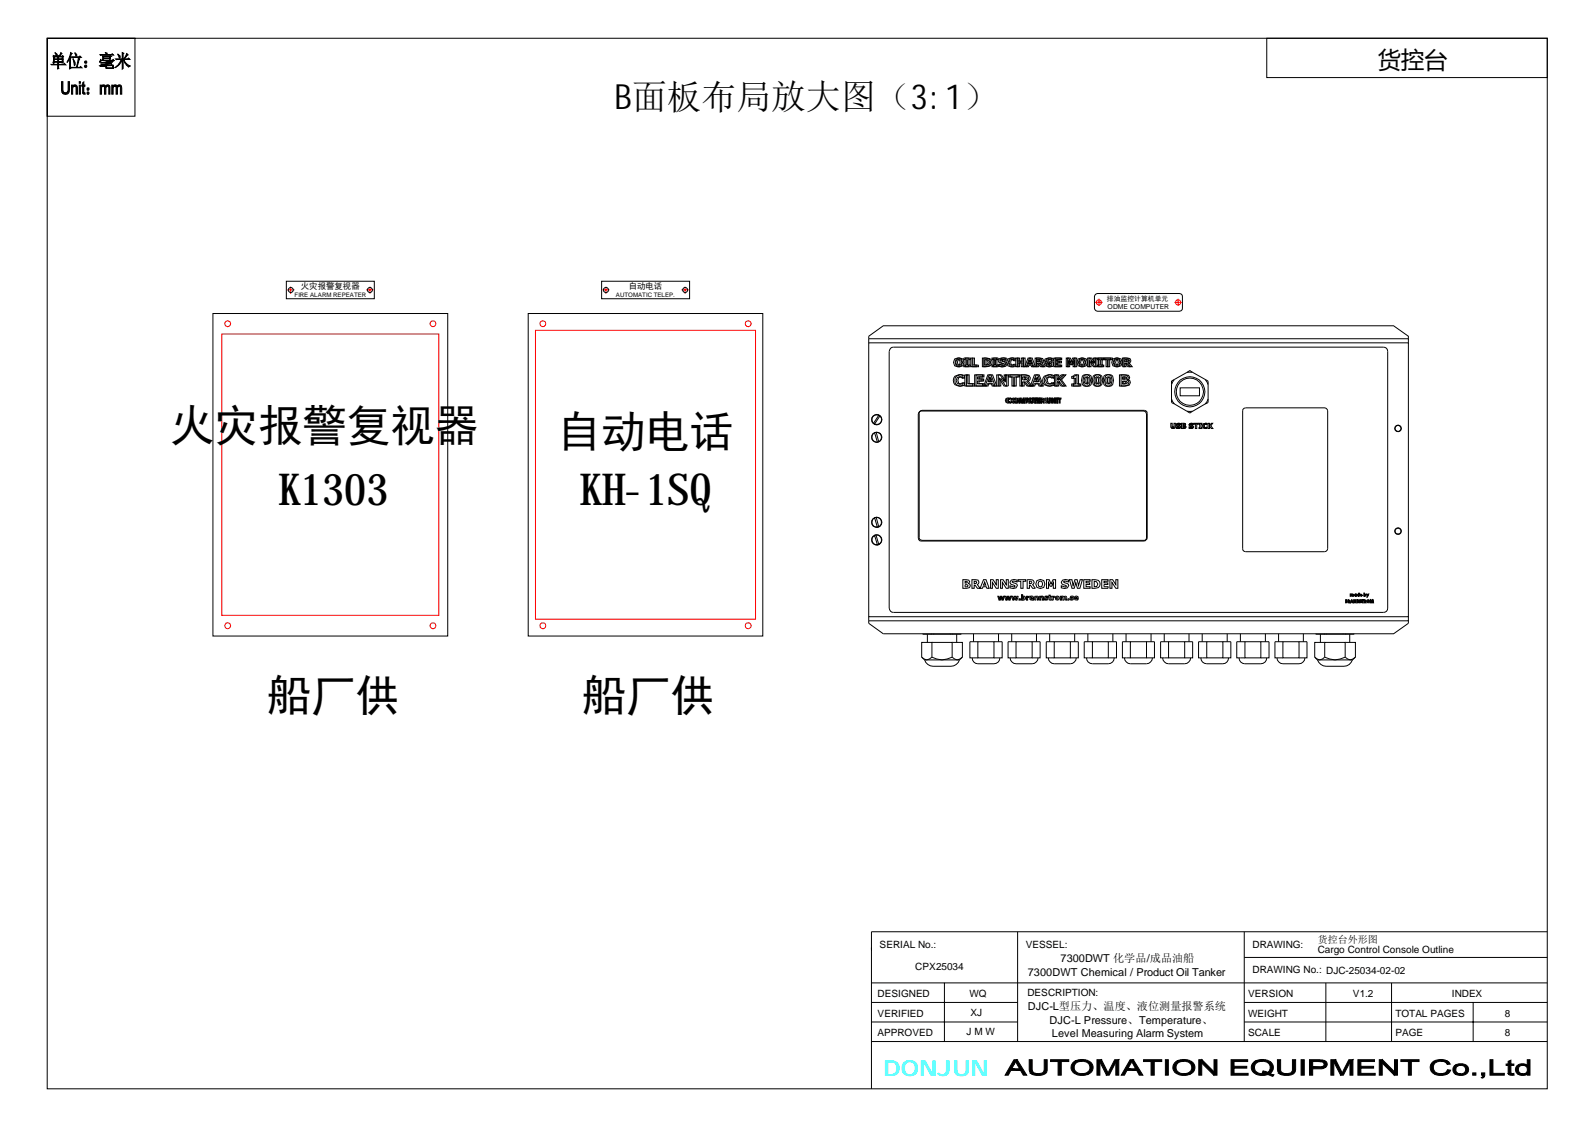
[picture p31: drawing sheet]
<svg xmlns="http://www.w3.org/2000/svg" width="297mm" height="210mm" viewBox="0 0 297 210" stroke-linecap="round" stroke-linejoin="round" font-family="sans-serif">
<defs><g id="words">
<g font-size="8.2">
<text x="31.7" y="82.1">火</text>
<text x="39.9" y="82.1">灾报警复视器</text>
<text x="103.8" y="83.2">自动电话</text>
<text x="51.8" y="94">K1303</text>
<text x="107.9" y="94">KH-1SQ</text>
<text x="49.8" y="132.5">船厂供</text>
<text x="108.4" y="132.5">船厂供</text>
</g>
<text font-size="6.5" x="114.5" y="20.4">B面板布局放大图（3:1）</text>
<text font-size="4.3" x="256.6" y="12.6">货控台</text>
<text font-size="4.1" fill="#0ff" x="164.5" y="200.4">DONJUN</text>
<g font-size="2">
<text x="197.5" y="179.3">7300DWT 化学品/成品油船</text>
<text x="191.4" y="181.8">7300DWT Chemical / Product Oil Tanker</text>
<text x="191.4" y="188.1">DJC-L型压力、温度、液位测量报警系统</text>
<text x="195.4" y="190.6">DJC-L Pressure、Temperature、</text>
<text x="195.9" y="193.1">Level Measuring Alarm System</text>
</g>
<g font-size="1.9">
<text x="163.8" y="176.5">SERIAL No.:</text>
<text x="191" y="176.5">VESSEL:</text>
<text x="233.2" y="176.5">DRAWING:</text>
<text x="245.4" y="177.4">Cargo Control Console Outline</text>
<text x="245.4" y="175.6">货控台外形图</text>
<text x="163.4" y="185.7">DESIGNED</text>
<text x="170.5" y="180.7">CPX25034</text>
<text x="180.6" y="185.6">WQ</text>
<text x="191.3" y="185.5">DESCRIPTION:</text>
<text x="232.4" y="185.7">VERSION</text>
<text x="233.2" y="181.3">DRAWING No.: DJC-25034-02-02</text>
<text x="252" y="185.7">V1.2</text>
<text x="270.4" y="185.7">INDEX</text>
<text x="163.4" y="189.3">VERIFIED</text>
<text x="180.7" y="189.2">XJ</text>
<text x="232.4" y="189.3">WEIGHT</text>
<text x="259.9" y="189.3">TOTAL PAGES</text>
<text x="280.3" y="189.3">8</text>
<text x="163.4" y="193">APPROVED</text>
<text x="180" y="192.8">J M W</text>
<text x="232.4" y="193">SCALE</text>
<text x="259.9" y="193">PAGE</text>
<text x="280.3" y="192.9">8</text>
</g>
<g font-size="1.6">
<text x="56" y="53.9">火灾报警复视器</text>
<text x="117.1" y="53.9">自动电话</text>
</g>
<g font-size="1.3">
<text x="206.1" y="56.1">排油监控计算机单元</text>
<text x="206.3" y="57.6">ODME COMPUTER</text>
</g>
<g font-size="1.1">
<text x="54.8" y="55.3">FIRE ALARM REPEATER</text>
<text x="114.7" y="55.3">AUTOMATIC TELEP.</text>
</g>
</g></defs>
<g fill="none" stroke="#000" stroke-width=".19">
<path d="M8.8 7.1h279.3v195.7h-279.3v-195.7h16.3v14.5h-16.3zM235.9 7.1h52.2v7.3h-52.2zM39.7 58.4h43.7v60.1h-43.7zM53.3 52.4h16.4v3.2h-16.4zM98.4 58.4h43.7v60.1h-43.7zM112 52.4h16.4v3.2h-16.4zM203.9 55l.5-.3h15.3l.5 .3v2.4v.3l-.5 .3h-15.3l-.5-.3-.1-.3zM161.8 63.9h100.5v51h-100.5zM161.8 63.1h100.5v.8M163.6 77.4l-.9 1.4M163.9 77.5l-1 1.5M165.8 64.9l.6-.2h91.2a.74 .74 0 0 1 .8 .8v47.8a.74 .74 0 0 1-.8 .8h-91.2a.79 .79 0 0 1-.8-.8v-47.8z"/>
<path d="M171.1 76.8l.5-.2h41.7l.2 .5-.1 23.4-.1 .2-.3 .1-41.7-.1-.3-.5zM171.2 76.7l.5-.3 41.7 .1 .2 .5v23.4l-.5 .2h-41.7l-.2-.2v-.3zM177.8 70.1l.8-.3h.4l.3 .1v.6a.98 .98 0 0 0-1-.2l-.2 .5 .2 .6a.98 .98 0 0 0 1-.1v.5l-.3 .1h-.4l-.8-.3a1.18 1.18 0 0 1 0-1.5zM178.1 70.1l.7-.3h.5l.3 .1v.6a.98 .98 0 0 0-1.1-.2l-.1 .5 .1 .6a.98 .98 0 0 0 1.1-.1v.5l-.3 .1h-.5l-.7-.3a1.33 1.33 0 0 1 0-1.5zM178.1 67.1l.3-.2 .3 .2v.8l-.3 .1-.3-.1-.1-.4zM178.4 67.1l.3-.2 .3 .2 .1 .4-.1 .4-.3 .1-.3-.1-.1-.4zM179.5 66.7h.9v.3h-.2v1h.2v.3h-.9v-.3h.2v-1h-.2zM179.7 69.8h.5v1.7h1v.4h-1.5zM179.8 66.7h.9v.3h-.2v1h.2v.3h-.9v-.3h.2v-1h-.2zM180 69.8h.5v1.7h1v.4h-1.5zM180.8 66.7h.4v1.3h.7v.3h-1.1zM181 66.7h.5v1.3h.7v.3h-1.2z"/>
<path d="M181.5 69.8h1.5v.4h-1v.4h.9v.4h-.9v.5h1v.4h-1.5zM181.8 69.8h1.4v.4h-.9v.4h.9v.4h-.9v.5h.9v.4h-1.4zM183 66.7l1.1 .1a.85 .85 0 0 1 0 1.4l-1.1 .1zM183.2 66.7l1.2 .1a.79 .79 0 0 1 0 1.4l-1.2 .1zM183.4 67h.4l.3 .5-.3 .4-.4 .1zM183.6 67h.5l.2 .5-.2 .4-.5 .1zM184 69.8h.6l.7 2.1h-.5l-.2-.4h-.7l-.2 .4h-.5zM184.2 69.8h.7l.7 2.1h-.5l-.2-.4h-.8l-.1 .4h-.5zM184.3 70.3l.2 .8h-.5zM184.5 70.3l.3 .8h-.5zM184.7 66.7h1v.3h-.3v1h.3v.3h-1v-.3h.3v-1h-.3zM185 66.7h.9v.3h-.2v1h.2v.3h-.9v-.3h.2v-1h-.2z"/>
<path d="M185.6 69.8h.7l.7 1.2v-1.2h.5v2.1h-.5l-.9-1.4v1.4h-.5zM185.9 69.8h.6l.8 1.2v-1.2h.5v2.1h-.5l-.9-1.4v1.4h-.5zM186.2 66.8l.4-.2 .6 .1v.4l-.6-.2-.3 .2 .9 .4 .1 .3-.2 .4-.6 .1-.6-.1v-.4l.6 .2h.3v-.1l-.8-.4-.1-.3zM186.4 66.8l.5-.2 .6 .1v.4l-.6-.2-.3 .2 .9 .4 .1 .3-.3 .4-.5 .1-.6-.1v-.4l.6 .2 .3-.1-.8-.4-.1-.3zM187.4 74.2l.3-.1 .4 .2-.6 .1-.1 .2 .3 .3 .3-.1 .1 .1-.4 .2-.3-.2-.2-.3zM187.7 66.9l.6-.3 .3 .1 .3 .1v.4a.6 .6 0 0 0-.8-.1l-.2 .4 .2 .4 .3 .1 .5-.2v.4l-.6 .1-.6-.2-.2-.6zM187.8 74.2l.4-.1 .3 .2-.6 .1-.1 .2 .4 .3 .2-.1 .1 .1-.3 .2-.4-.2-.2-.3zM187.8 69.8h1.8v.4h-.6v1.7h-.5v-1.7h-.7zM188 66.9l.6-.3 .3 .1 .3 .1v.4a.7 .7 0 0 0-.9-.1l-.1 .4 .1 .4 .4 .1 .5-.2v.4l-.6 .1-.6-.2-.2-.6zM188.1 69.8h1.8v.4h-.6v1.7h-.6v-1.7h-.6zM188.5 74.4h.5v.4l-.2 .1h-.3l-.1-.3zM188.9 74.4h.5l.1 .2-.1 .2-.2 .1h-.2l-.2-.3z"/>
<path d="M189.2 66.7h.4v.6h.6v-.6h.4v1.6h-.4v-.7h-.6v.7h-.4zM189.5 66.7h.4v.6h.6v-.6h.4v1.6h-.4v-.7h-.6v.7h-.4zM189.5 74.1h.2l.2 .7 .2-.7h.2l.1 1h-.1l-.1-.6-.2 .6h-.2l-.2-.6-.1 .6h-.2zM189.9 74.1h.2l.2 .7 .2-.7h.2l.2 1h-.2l-.1-.6-.2 .6h-.2l-.2-.6-.1 .6h-.1zM189.9 69.8l1.5 .1 .2 .5-.1 .4-.3 .2 .7 .9h-.7l-.5-.8h-.3v.8h-.5zM190.2 69.8l1.4 .1 .3 .5-.1 .4-.3 .2 .7 .9h-.7l-.5-.8h-.3v.8h-.5zM190.4 70.2h.5l.1 .3v.2l-.6 .1zM190.6 74.1l.5 .1 .1 .2-.2 .2h-.2v.5h-.2zM190.7 70.2h.5l.1 .3-.1 .2-.5 .1zM190.8 74.3l.2 .1-.2 .1zM191 74.1l.5 .1 .1 .2-.2 .2h-.2v.5h-.2zM191.2 74.3l.2 .1-.2 .1z"/>
<path d="M191.3 74.1h.2v.6l.2 .2 .1-.8h.2l-.1 .9-.2 .1-.3-.1zM191.5 66.7h.4l.6 1.6h-.4l-.1-.3h-.6l-.2 .3h-.4zM191.7 67.1l.2 .6h-.4zM191.7 66.7h.5l.6 1.6h-.5v-.3h-.6l-.2 .3h-.4zM191.8 74.1h.1l.2 .8 .1-.2v-.6h.2l-.1 .9-.2 .1-.3-.1zM192 67.1l.1 .6h-.3zM192.1 74.1h.5v.2h-.2v.8h-.1v-.8h-.2zM192.5 74.1h.5v.2h-.1v.8h-.2v-.8h-.2zM192.6 69.8h.7l.7 2.1h-.5l-.2-.4h-.7l-.2 .4h-.5zM192.7 74.1h.5v.2h-.3v.2h.3v.1h-.3v.3h.3v.2h-.5zM192.8 66.7l1.1 .1 .2 .3-.1 .3-.3 .2 .6 .7h-.5l-.5-.6h-.1v.6h-.4zM192.9 69.8h.6l.8 2.1h-.6l-.1-.4h-.7l-.2 .4h-.5z"/>
<path d="M192.9 70.3l.3 .8h-.5zM193 66.7l1.2 .1 .1 .3-.3 .5 .5 .7h-.5l-.4-.6h-.2v.6h-.4zM193.2 74.1h.5v.2h-.4v.2h.4v.1h-.4v.3h.4v.2h-.5zM193.2 67h.3v.4h-.3zM193.2 70.3l.3 .8h-.5zM193.4 67h.4l.1 .2-.1 .2h-.4zM193.4 74.1l.5 .1 .1 .2-.2 .2 .2 .5h-.1l-.2-.5-.1 .5h-.2zM193.6 74.3l.2 .1-.2 .1zM193.8 74.1l.5 .1 .1 .2-.1 .2 .2 .5h-.2l-.2-.5-.1 .5h-.2zM194 74.3l.3 .1-.3 .1zM194.5 70.1l.7-.3h.5l.2 .1v.6a.85 .85 0 0 0-1-.2l-.2 .5 .2 .6a.85 .85 0 0 0 1-.1v.5l-.2 .1h-.5l-.7-.3a1.18 1.18 0 0 1 0-1.5zM194.5 74.1h.3l.1 .8 .1-.8h.2l-.1 .9-.2 .1-.3-.1z"/>
<path d="M194.6 66.9l.7-.3 .6 .2v.4l-.6-.3-.3 .2-.2 .4 .1 .4 .6 .1v-.3h-.4v-.3h.8v.8l-.6 .1-.7-.2-.2-.6zM194.8 70.1l.7-.3h.4l.3 .1v.6a.98 .98 0 0 0-1-.2l-.2 .5 .2 .6a.94 .94 0 0 0 1-.1v.5l-.3 .1h-.4l-.7-.3a1.18 1.18 0 0 1 0-1.5zM194.9 66.9l.7-.3 .6 .2v.4l-.6-.3-.4 .2-.1 .4 .1 .4 .6 .1v-.3h-.4v-.3h.8v.8l-.7 .1-.6-.2-.3-.6zM195 74.1h.1v.6l.2 .2 .1-.8h.2v.9l-.3 .1-.2-.1zM195.4 74.1h.2l.4 .6v-.6h.2v1l-.6-.7v.7h-.2zM195.8 74.1h.2l.4 .6v-.6h.2v1h-.2l-.4-.7v.7h-.2zM196.3 66.7h1.2v.3h-.8v.3h.7v.3h-.7v.4h.8v.3h-1.2zM196.4 69.8h.5v1l.7-1h.6l-.8 1 .9 1.1h-.7l-.6-.9-.1 .2v.7h-.5zM196.4 74.1h.1v1h-.1zM196.5 66.7h1.2v.3h-.7v.3h.7v.3h-.7v.4h.7v.3h-1.2zM196.6 69.8h.6v1l.7-1h.6l-.8 1 .8 1.1h-.6l-.6-.9-.1 .9h-.6zM196.7 74.1h.5v.2h-.2v.8h-.2v-.8h-.1z"/>
<path d="M196.8 74.1h.2v1h-.2zM197.1 74.1h.5v.2h-.2v.8h-.1v-.8h-.2zM198.6 66.7h.4l.4 .8 .4-.8h.4v1.6h-.4v-1.1l-.3 .7h-.3l-.2-.7v1.1h-.4zM198.8 66.7h.5l.4 .8 .4-.8h.4v1.6h-.4v-1.1l-.3 .7h-.3l-.3-.7v1.1h-.4zM199.6 70.1l.3-.1 .2-.2h.5v1.7h.4v.4h-1.4v-.4h.5v-1h-.5zM199.9 70.1l.3-.1 .2-.2h.5v1.7h.4v.4h-1.4v-.4h.4v-1h-.4zM201.1 67.1l.3-.2 .3 .2 .1 .4-.1 .4-.3 .1-.3-.1-.1-.4zM201.4 67.1l.3-.2 .3 .2 .1 .4-.1 .4-.3 .1-.3-.1-.2-.4zM201.6 70a.97 .97 0 0 1 1.3 0l.2 .8-.2 .8a.87 .87 0 0 1-1.3 0l-.2-.8zM201.9 70a.97 .97 0 0 1 1.3 0l.2 .8-.2 .8a.87 .87 0 0 1-1.3 0l-.2-.8zM202 70.4l.3-.2 .3 .2v.9l-.3 .3-.3-.3zM202.3 70.4l.2-.2a.89 .89 0 0 1 0 1.4l-.2-.3z"/>
<path d="M202.6 66.7h.4l.6 .9v-.9h.4v1.6h-.4l-.7-1.1v1.1h-.3zM202.8 66.7h.5l.6 .9v-.9h.4v1.6h-.4l-.7-1.1v1.1h-.4zM203.6 70a.97 .97 0 0 1 1.3 0l.2 .8-.2 .8a.87 .87 0 0 1-1.3 0l-.2-.8zM203.9 70a.97 .97 0 0 1 1.3 0l.2 .8-.2 .8a.87 .87 0 0 1-1.3 0l-.2-.8zM203.9 70.4l.3-.2a.89 .89 0 0 1 0 1.4l-.3-.3zM204.2 70.4l.3-.2a.89 .89 0 0 1 0 1.4l-.3-.3zM204.3 66.7h1v.3h-.3v1h.3v.3h-1v-.3h.3v-1h-.3zM204.6 66.7h1v.3h-.3v1h.3v.3h-1v-.3h.3v-1h-.3zM205.5 66.7h1.4v.3h-.5v1.3h-.4v-1.3h-.5zM205.6 70a.97 .97 0 0 1 1.3 0l.2 .8-.2 .8a.87 .87 0 0 1-1.3 0l-.2-.8zM205.7 66.7h1.5v.3h-.5v1.3h-.5v-1.3h-.5zM205.9 70a.97 .97 0 0 1 1.3 0l.2 .8-.2 .8a.87 .87 0 0 1-1.3 0l-.2-.8z"/>
<path d="M206 70.4l.3-.2 .3 .2v.9l-.3 .3-.3-.3zM206.5 70.2a.89 .89 0 0 1 0 1.4 .97 .97 0 0 1 0-1.4zM207.6 67.1l.3-.2 .2 .2 .2 .4-.2 .4-.2 .1-.3-.1-.1-.4zM207.9 67.1l.2-.2 .3 .2 .2 .4-.2 .4-.3 .1-.2-.1-.1-.4zM208.5 69.8l1.4 .1 .2 .4-.3 .5 .3 .1 .2 .4-.3 .4-.6 .2h-.9zM208.8 69.8l1.4 .1 .2 .4-.3 .5 .3 .1 .1 .4-.2 .4-.6 .2h-.9zM209 71h.5l.2 .3-.2 .2h-.5zM209 70.2h.5l.1 .2-.1 .2h-.5zM209 66.7l1.1 .1 .2 .3-.3 .5 .6 .7h-.6l-.4-.6h-.1v.6h-.5zM209.3 66.7l1.1 .1 .2 .3v.3l-.3 .2 .5 .7h-.5l-.4-.6h-.2v.6h-.4zM209.3 71h.5l.2 .3-.2 .2h-.5zM209.3 70.2h.4v.4h-.4z"/>
<path d="M209.5 67h.3l.1 .2-.1 .2h-.3zM209.7 67h.4v.4h-.4zM218 78.8h.3v.6l.2 .2 .1-.2v-.6h.3l-.1 .9h-.6zM218 79.5l.2 .2 .3 .1 .3-.1 .1-.2M218.2 74.3l.5 .9M218.2 71.6v3.3l.5 .3M218.3 79.4l.2 .2 .1-.2M218.7 70.7l-.5 .9M218.7 70.7l-.5 .3v.6M218.7 75.2l2.4 1.4M219.2 78.9h.7v.2h-.6l.4 .1 .2 .3-.2 .3h-.6v-.3l.3 .1h.2l-.5-.5zM219.8 72.2h3.6v1.5h-3.6z"/>
<path d="M219.8 79.1h-.5l.4 .1 .2 .3-.2 .3h-.6M219.9 78.9h-.7l-.1 .2 .5 .5h-.2l-.3-.1M220 78.8l.7 .1 .1 .2-.1 .2 .2 .2-.1 .2-.8 .1zM220.3 79.4l.3 .1-.3 .1zM220.3 79h.2v.2h-.2zM220.3 79.4l.3 .1-.3 .1M220.3 79l.2 .1-.2 .1M220.4 78.8l.3 .1 .1 .2-.1 .2 .2 .2-.1 .2-.3 .1M221.1 76.6h1M221.1 76.6l.5 .3 .5-.3M221.1 69.4h1M221.1 69.4l.5-.4 .5 .4"/>
<path d="M221.1 69.4l-2.4 1.3M221.6 78.9h.6v.2h-.5l.3 .1 .3 .3-.2 .3h-.7v-.3l.4 .1h.2l-.6-.5zM222.1 69.4l2.3 1.3M222.2 79.1h-.5l.3 .1 .3 .3-.2 .3h-.7M222.2 78.9h-.6l-.2 .2 .6 .5h-.2l-.3-.1M222.3 78.8h.9v.2h-.3v.8h-.3v-.8h-.3zM223.3 78.8h.5v.2h-.1v.6h.1v.2h-.5v-.2h.1v-.6h-.1zM224.1 79l.7-.1v.2l-.3-.1-.3 .3 .1 .3h.2l.3-.1v.2l-.3 .1-.4-.1-.1-.4zM224.4 70.7l.6 .3v3.9l-.6 .3M224.4 70.7l.6 .9M224.4 75.2l-2.3 1.4M224.8 79.1l-.3-.1-.3 .3 .1 .3h.2l.3-.1"/>
<path d="M224.8 78.9l-.7 .1-.1 .3 .1 .4 .4 .1 .3-.1M225 78.8h.2v.5l.4-.5h.2l-.3 .5 .4 .5h-.3l-.3-.4-.1 .4h-.2zM225 74.3l-.6 .9M231.5 76.3l.5-.3h14.7l.5 .3 .1 25.9-.3 .5-15 .1-.5-.3zM262.3 63.1v-.5l-2.8-1.9h-95l-2.7 1.9v1.3M162.6 100l.3-.2 .5 1.6a.91 .91 0 0 1-.9-.4 .91 .91 0 0 1 .1-1zM162.6 96.7l.3-.3 .5 1.8a.93 .93 0 0 1-.9-.5 .93 .93 0 0 1 .1-1zM162.9 99.8l.2-.1a.89 .89 0 0 1 1 .6 .89 .89 0 0 1-.5 1.1h-.2M162.9 96.4a.91 .91 0 0 1 1.2 .6 .91 .91 0 0 1-.7 1.2M162.9 80.6l.5 1.8M163.1 99.7l.5 1.7M163.2 80.5l.4 1.8"/>
<path d="M163.2 96.4l.4 1.7M161.8 114.9v1.2l2.7 1.9h95l2.8-1.9v-.5M171.8 118l1.7 .1M172.7 118.1v1.5M173.4 118l.5 .1M173.6 119.6h3.7v2.8M173.9 118h3.1M177.3 119.6h1.9v2.8M177.4 118l-.5 .1M178.2 118.1v1.5M179 118l-1.6 .1M179.3 108h1.1l.2 .3-.2 .4 .2 .1 .1 .3-.2 .3-1.2 .2z"/>
<path d="M179.7 108.3h.4l.1 .1-.5 .2zM179.7 108.9h.5l.1 .2-.1 .2h-.5zM181 108h1.1l.2 .4-.3 .5 .5 .7h-.5l-.4-.6h-.2v.6h-.4zM181.3 118v1.5M181.4 108.3h.4l.1 .2-.1 .1-.4 .1zM182.1 119.5h3v3h-3zM182.1 119.5h-1.5v3h1.5M183.2 108h.4l.6 1.6h-.4l-.1-.3h-.6l-.1 .3h-.5zM183.4 108.4l.2 .6h-.4zM184.5 108h.4l.6 .9v-.9h.4v1.6h-.4l-.7-1.1v1.1h-.3zM185.1 119.5h1.5v3h-1.5M185.8 111.1h.2l.2 .4 .1-.4h.2l.2 .4 .1-.4h.3l-.3 .7h-.2l-.2-.5-.1 .5h-.3z"/>
<path d="M186 118v1.5M186.3 108h.5l.6 .9v-.9h.4v1.6h-.4l-.7-1.1v1.1h-.4zM187.1 111.1h.3l.1 .4 .1-.4h.2l.2 .4 .1-.4h.2l-.2 .7h-.2l-.2-.5-.1 .5h-.3zM188.3 108l.5-.1 .6 .1v.4l-.6-.2-.3 .2 .9 .4 .1 .3-.3 .4-.5 .1-.6-.1v-.4l.7 .2 .2-.2-.8-.3-.1-.4zM188.4 111.1h.2l.2 .4 .1-.4h.2l.2 .4 .1-.4h.2l-.2 .7h-.2l-.2-.5-.1 .5h-.3zM188.4 118v1.5M189.2 119.5h3v3h-3zM189.2 119.5h-1.5v3h1.5M189.6 108h1.4v.3h-.5v1.3h-.4v-1.3h-.5zM189.8 111.5h.2v.3h-.2zM190.2 110.8h.2v.3l.3-.1 .2 .1v.5l-.7 .2zM190.4 111.2h.2l.1 .2-.1 .2h-.2z"/>
<path d="M191.2 111.1h.5v.2h-.3v.5h-.2zM191.3 108h1.1l.2 .4-.3 .5 .5 .7h-.5l-.4-.6h-.2v.6h-.4zM191.7 108.3h.4l.1 .2-.1 .1-.4 .1zM191.8 111.1h.5l.2 .7h-.5l-.2-.2 .1-.2 .4-.1-.5-.1zM192.1 111.4h.2v.2h-.3zM192.2 119.5h1.5v3h-1.5M192.7 111.1h.7v.7h-.2l-.1-.6h-.2v.6h-.2zM193 118v1.5M193.4 108.3l.3-.1 .3 .1 .2 .5-.2 .4-.3 .1-.3-.1-.1-.4zM193.6 111.1h.7v.7h-.2l-.1-.6h-.2v.6h-.2zM194.6 111.1h.5v.2l-.3-.1 .4 .3-.1 .2h-.6v-.2l.4 .1-.4-.3zM194.9 108h.5l.3 .8 .4-.8h.5v1.6h-.4v-1.1l-.3 .7h-.3l-.3-.7v1.1h-.4z"/>
<path d="M195.4 110.8h.2v.3h.2v.1h-.2v.4h.2v.2l-.4-.1v-.5h-.2zM195.5 118v1.5M195.9 111.1h.6v.2h-.3v.5h-.3zM196.3 119.5h3v3h-3zM196.3 119.5h-1.5v3h1.5M196.6 111.1h.6l.1 .3-.1 .3h-.6zM196.8 111.2h.2l-.1 .4h-.1zM197.5 111.1h1.1l.1 .7h-.3l-.1-.6h-.1v.6h-.3v-.6h-.1h-.1v.6h-.2zM197.9 108l.5-.1 .6 .1v.4l-.6-.2-.3 .2 .9 .4v.3l-.2 .4-.5 .1-.7-.1v-.4l.7 .2h.2l.1-.2a1.31 1.31 0 0 1-1-.7zM198.9 111.5h.2v.3h-.2zM199.2 108h.4l.2 1.1 .4-1.1h.4l.3 1.1 .3-1.1h.4l-.5 1.6h-.5l-.3-1.1-.2 1.1h-.5zM199.3 111.5v.2h.5l.1-.2-.4-.3 .4 .1v-.2h-.5l-.1 .2 .4 .3-.4-.1"/>
<path d="M199.3 119.5h1.5v3h-1.5M200.1 118v1.5M200.2 111.1h.5l.1 .3h-.5l.2 .2 .3-.1v.2h-.6l-.1-.3zM200.3 111.3l.1-.1 .2 .1zM200.8 111.5h.1M201.8 108h1.2v.3h-.7v.3h.6v.3h-.6v.4h.7v.3h-1.2zM202.6 118v1.5M203.4 108l1.1 .1a.85 .85 0 0 1 0 1.3l-1.1 .2zM203.4 119.5h3v3h-3zM203.4 119.5h-1.5v3h1.5M203.8 108.3h.4l.3 .5-.3 .4-.4 .1zM205.2 108h1.2v.3h-.8v.3h.7v.3h-.7v.4h.8v.3h-1.2z"/>
<path d="M206.4 119.5h1.5v3h-1.5M206.7 108h.5l.6 .9v-.9h.4v1.6h-.4l-.7-1.1v1.1h-.4zM207.2 118v1.5M209.7 118v1.5M210.5 119.5h3v3h-3zM210.5 119.5h-1.5v3h1.5M213.5 119.5h1.5v3h-1.5M214.4 118v1.5M216.8 118v1.5M217.6 119.5h3v3h-3zM217.6 119.5h-1.5v3h1.5M220.6 119.5h1.5v3h-1.5"/>
<path d="M221.4 118v1.5M223.9 118v1.5M224.7 119.5h3v3h-3zM224.7 119.5h-1.5v3h1.5M227.7 119.5h1.5v3h-1.5M228.5 118v1.5M231 118v1.5M231.8 119.5h3v3h-3zM231.8 119.5h-1.5v3h1.5M234.8 119.5h1.5v3h-1.5M235.7 118v1.5M238.1 118v1.5"/>
<path d="M238.9 119.5h3v3h-3zM238.9 119.5h-1.5v3h1.5M241.9 119.5h1.5v3h-1.5M242.7 118v1.5M245 118l1.7 .1M245.9 118.1v1.5M246.6 118l.5 .1M246.7 119.6h-1.9v2.8M247 118l3.1 .1M250.2 118l-.1 .1M250.5 119.6h1.9v2.8M250.6 111.7l.3 .1v.3l-.2 .2h-.1z"/>
<path d="M250.6 118l-.5 .1M250.7 112l.2 .1-.2 .1zM250.7 111.8l.1 .1h-.1zM251.1 111.7l.3 .2-.1 .1 .1 .3-.2-.3-.1 .3zM251.1 111.8l.2 .1h-.2zM251.4 118.1v1.5M251.4 110.6h.6l.1 .5-.2-.4-.1 .4-.1-.4-.3 .4zM251.7 111.7l.3 .6-.1-.1-.5 .1zM251.7 111.9l.1 .1h-.1zM252.1 111.7l.4 .4v-.4v.6l-.3-.4-.1 .4zM252.2 118l-1.6 .1M252.4 110.6h.2v.5h-.2l-.2-.3z"/>
<path d="M252.4 110.7l.1 .1-.1 .2-.1-.2zM252.7 111.7l.4 .4v-.4v.6l-.3-.4-.1 .4zM252.9 110.7l.2 .1-.2 .2-.1-.2zM253.1 110.5v.6h-.2l-.2-.3 .2-.2 .2 .1zM253.3 111.8l.1-.1 .2 .1h-.2l.2 .3-.2 .2-.1-.1 .2-.1zM253.4 110.7l.2 .1h-.2zM253.4 110.6l.3 .2h-.3l.2 .2-.1 .1-.3-.3zM253.6 111.7h.3v.6h-.2zM254 110.5l.4 .3-.2 .3h-.2zM254 111.7l.4 .2-.1 .1 .1 .3-.2-.3v.3h-.2zM254.2 111.8l.1 .1h-.1zM254.2 110.7l.1 .1-.1 .2-.1-.2z"/>
<path d="M254.5 110.6l.2 .3 .2-.3-.2 .6h-.2l.1-.2zM254.8 111.8l.2 .2-.2 .2-.2-.2zM255.2 111.7h.1l.2 .4 .1-.4h.1l.1 .6h-.1l-.1-.4-.1 .4-.2-.4v.4h-.2zM262.3 114.9v.7h-100.5M171.6 122.4a1.15 1.15 0 0 0 2 0M171.6 122.4v-2.8h2v2.8M171.6 122.4l.6 .5M172.2 122.9a1.68 1.68 0 0 0 1.6 1.2h3.3a1.68 1.68 0 0 0 1.6-1.2M172.2 122.9h6.5M173.6 122.4a3.7 3.7 0 0 0 3.7 0M177.3 122.4a1.15 1.15 0 0 0 1.9 0M179.2 122.4l-.5 .5"/>
<path d="M181 122.5a1.08 1.08 0 0 0 1.1 1.1h3a1.08 1.08 0 0 0 1.1-1.1M188.1 122.5a1.16 1.16 0 0 0 1.1 1.1h3a1.16 1.16 0 0 0 1.1-1.1M195.2 122.5a1.16 1.16 0 0 0 1.1 1.1h3a1.16 1.16 0 0 0 1.1-1.1M202.3 122.5a1.08 1.08 0 0 0 1.1 1.1h3a1.08 1.08 0 0 0 1.1-1.1M209.4 122.5a1.16 1.16 0 0 0 1.1 1.1h3a1.16 1.16 0 0 0 1.1-1.1M216.5 122.5a1.16 1.16 0 0 0 1.1 1.1h3a1.16 1.16 0 0 0 1.1-1.1M223.6 122.5a1.08 1.08 0 0 0 1.1 1.1h3a1.08 1.08 0 0 0 1.1-1.1M230.7 122.5a1.08 1.08 0 0 0 1.1 1.1h3a1.08 1.08 0 0 0 1.1-1.1M237.8 122.5a1.16 1.16 0 0 0 1.1 1.1h3a1.16 1.16 0 0 0 1.1-1.1M244.8 122.4a1.11 1.11 0 0 0 1.9 0M244.8 122.4l.5 .5M245.3 122.9a1.79 1.79 0 0 0 1.7 1.2h3.3a1.68 1.68 0 0 0 1.6-1.2"/>
<path d="M245.3 122.9h6.6M246.7 122.4a3.8 3.8 0 0 0 3.8 0M246.7 122.4v-2.8h3.8v2.8M250.5 122.4a1.15 1.15 0 0 0 1.9 0M252.4 122.4l-.5 .5M189.5 173.5v20.5M231.7 173.5v20.5M231.7 178.3h56.4M288.1 173.5h-125.8v29.3M162.3 190.3h27.2M162.3 186.7h27.2M162.3 183.1h125.8"/>
<path d="M162.3 194h125.8M175.9 183.1v10.9M231.7 190.3h56.4M231.7 186.7h56.4M246.9 183.1v10.9M259.2 183.1v10.9M274.3 186.7v7.3"/>
<circle cx="54.2" cy="54" r=".47"/>
<circle cx="68.9" cy="54" r=".47"/>
<circle cx="112.8" cy="54" r=".47"/>
<circle cx="127.6" cy="54" r=".47"/>
<circle cx="163.3" cy="78.2" r=".9"/>
<circle cx="163.3" cy="78.2" r=".96"/>
<circle cx="178.4" cy="67.5" r=".87"/>
<circle cx="178.7" cy="67.5" r=".86"/>
<circle cx="188.8" cy="74.6" r=".5"/>
<circle cx="189.2" cy="74.6" r=".5"/>
<circle cx="201.4" cy="67.5" r=".86"/>
<circle cx="201.7" cy="67.5" r=".86"/>
<circle cx="207.9" cy="67.5" r=".87"/>
<circle cx="208.1" cy="67.5" r=".86"/>
<circle cx="221.6" cy="73" r="2.8"/>
<circle cx="221.6" cy="73" r="2.54"/>
<circle cx="260.4" cy="79.8" r=".62"/>
<circle cx="260.4" cy="79.8" r=".56"/>
<circle cx="163.3" cy="81.4" r=".9"/>
<circle cx="163.3" cy="97.3" r=".96"/>
<circle cx="163.3" cy="81.5" r=".95"/>
<circle cx="260.4" cy="98.9" r=".62"/>
<circle cx="260.4" cy="98.9" r=".56"/>
<circle cx="163.3" cy="100.6" r=".96"/>
<circle cx="193.7" cy="108.7" r=".87"/>
<circle cx="254.8" cy="112" r=".3"/>
</g>
<g fill="#000" stroke="#000" stroke-width=".19">
<path d="M9.9 10.6h.8h-.6v.4h-.1z" fill-rule="evenodd"/>
<path d="M9.9 10.3l.2 .2h1h-1.2z" fill-rule="evenodd"/>
<path d="M10.3 9.8l.1 .1a.28 .28 0 0 1 .2 .2 .28 .28 0 0 1-.1 .3z" fill-rule="evenodd"/>
<path d="M10.7 11.6h.9h-.7v.4h-.2z" fill-rule="evenodd"/>
<path d="M10.7 11.1h.9h-.7v.4h-.2z" fill-rule="evenodd"/>
<path d="M10.7 10.6h.9h-.7v.4h-.2z" fill-rule="evenodd"/>
<path d="M10.7 12.1h.2l.1 .7h-.3z" fill-rule="evenodd"/>
<path d="M10.1 10.5h.9l.3-.7 .2 .2-.4 .5z" fill-rule="evenodd"/>
<path d="M9.9 10.5h1.6l.2-.2 .1 .2v.6h-1.7v.4h-.2l.1-.5h.1h1.5v-.4z" fill-rule="evenodd"/>
<path d="M11.5 15.2h.2l.1 1.9 .4 .2-.7-.1z" fill-rule="evenodd"/>
<path d="M10.7 11.6l1.1-.1v.2h-.2v-.1z" fill-rule="evenodd"/>
<path d="M9.9 11.5h1.7v-.4h-.9h1.1v.4l-1.7 .1v.1l-.2 .1z" fill-rule="evenodd"/>
<path d="M9.5 12h2.3l.2-.2 .3 .3z" fill-rule="evenodd"/>
<path d="M12.7 15.2h.2v1.9a.68 .68 0 0 1-1.1 .4l-.2-.2h.7l.3-.3z" fill-rule="evenodd"/>
<path d="M13 10.9h.1l.1 1.9h-.3z" fill-rule="evenodd"/>
<path d="M13.2 9.8l.2 .2-.3 .7 .1 .1-.7 .8z" fill-rule="evenodd"/>
<path d="M13.5 16l.4 .1z" fill-rule="evenodd"/>
<path d="M13.3 15.8h.2v.3h.2l-.2 .3v1.1h-.2z" fill-rule="evenodd"/>
<path d="M13.6 11l.4 .7-.1 .5z" fill-rule="evenodd"/>
<path d="M13.6 15.9a.5 .5 0 0 1 .6 0 .5 .5 0 0 1 .2 .6v1h-.2v-1.3l-.2-.1-.5-.1z" fill-rule="evenodd"/>
<path d="M13.9 9.9l.4 .3v.2l-.2 .1z" fill-rule="evenodd"/>
<path d="M14.6 10.8l.2 .2-.5 1.5z" fill-rule="evenodd"/>
<path d="M13.3 10.6h1.4l.2-.2 .2 .3h-1.7z" fill-rule="evenodd"/>
<path d="M14.8 15.8h.2v1.7h-.2z" fill-rule="evenodd"/>
<path d="M14.8 15.2h.2v.3h-.2z" fill-rule="evenodd"/>
<path d="M13.2 12.5h1.6l.2-.1 .3 .2-1.9 .1z" fill-rule="evenodd"/>
<path d="M15.4 15.4l.2-.1v.5h.2v.3h-.2v1.1l.1 .1h-.3v-1.2h-.2v-.3h.2z" fill-rule="evenodd"/>
<path d="M15.4 17.3h.4l.1 .2h-.3z" fill-rule="evenodd"/>
<path d="M15.8 11.4h.3l.1 .3-.2 .1a.22 .22 0 0 1-.2-.1 .22 .22 0 0 1 0-.3z" fill-rule="evenodd"/>
<path d="M16.2 16.4h.3l.1 .3a.21 .21 0 0 1-.3 0 .21 .21 0 0 1-.1-.3z" fill-rule="evenodd"/>
<path d="M18.6 12.2l1.1 .1-1 .1z" fill-rule="evenodd"/>
<path d="M18.7 11.1v.2z" fill-rule="evenodd"/>
<path d="M18.8 11.7h.9z" fill-rule="evenodd"/>
<path d="M18.7 15.8h.2v.3h.2l-.2 .2v1.2h-.2z" fill-rule="evenodd"/>
<path d="M18.9 16.1h.3z" fill-rule="evenodd"/>
<path d="M19.1 10.5l1.3 .1h-1.1v.3h1.3h-1.3l-.2 .2z" fill-rule="evenodd"/>
<path d="M19.1 10.4l1.6 .1-.1 .1v.3h-1.3h1.1v-.3l-1.3-.1z" fill-rule="evenodd"/>
<path d="M19 15.9l.4-.1 .3 .3-.8-.1z" fill-rule="evenodd"/>
<path d="M19.4 16.1h.6l-.3 .2v1.2h-.2z" fill-rule="evenodd"/>
<path d="M18.8 11.7l1.9-.1-.9 .1v.2h-.1v-.2z" fill-rule="evenodd"/>
<path d="M19.6 9.8l.3 .1v.3z" fill-rule="evenodd"/>
<path d="M19.7 12h.1v.2h-.1z" fill-rule="evenodd"/>
<path d="M19.8 15.9a.43 .43 0 0 1 .5 0 .43 .43 0 0 1 .2 .5v1.1h-.2v-1.2l-.2-.2h-.4z" fill-rule="evenodd"/>
<path d="M19.3 10.5h1.1l.1-.2 .2 .2z" fill-rule="evenodd"/>
<path d="M18.8 12l1.6-.1 .2-.2 .2 .2-1.9 .2z" fill-rule="evenodd"/>
<path d="M20.4 10.9l.2 .1-.2 .1z" fill-rule="evenodd"/>
<path d="M19.7 11.6l.9-.3 .2 .3z" fill-rule="evenodd"/>
<path d="M18.6 12.2l2-.1 .2-.1 .2 .2h-1.2l.2 .4h-.3v-.3z" fill-rule="evenodd"/>
<path d="M18.6 10.2h2.1l.2-.2 .3 .3h-2.5z" fill-rule="evenodd"/>
<path d="M20.8 15.8h.2v.3h.2l-.1 .3v1.1h-.3z" fill-rule="evenodd"/>
<path d="M21 16.1h.4z" fill-rule="evenodd"/>
<path d="M19.7 12.6h1.2l.1-.5 .2 .5-.1 .2h-1.3z" fill-rule="evenodd"/>
<path d="M18.7 11.3l2.2-.1 .2-.1 .1 .2h-2.4v.2l-.2 .1-.1-.1z" fill-rule="evenodd"/>
<path d="M20.9 11.3h.3l-.4 .3z" fill-rule="evenodd"/>
<path d="M21.1 16a.4 .4 0 0 1 .4-.2 .4 .4 0 0 1 .3 .3z" fill-rule="evenodd"/>
<path d="M21.5 16.1h.7h-.2l-.1 .2v1.2h-.3z" fill-rule="evenodd"/>
<path d="M21.9 10.1l.4 .3v.5z" fill-rule="evenodd"/>
<path d="M21.9 15.9l.4-.1 .3 .2 .1 1.5h-.3v-1.3l-.1-.1h-.4z" fill-rule="evenodd"/>
<path d="M22.5 11.3l.3-.1-.5 .8-.8 .6 .5-.6z" fill-rule="evenodd"/>
<path d="M22.6 11.1h.4l-.1 1.7-.1 .1v-1.7h-.3z" fill-rule="evenodd"/>
<path d="M22.8 9.8l.3 .1-.2 .1v1h-.1z" fill-rule="evenodd"/>
<path d="M22.6 11.1h.5l.3 .6 .8 .5a.4 .4 0 0 1-.4 .2 .4 .4 0 0 1-.3-.3l-.5-1z" fill-rule="evenodd"/>
<path d="M23.6 10l.3 .2-.8 .8z" fill-rule="evenodd"/>
<path d="M21.5 11h2.3l.1-.2 .3 .3h-2.5z" fill-rule="evenodd"/>
<path d="M188.8 197.4h.6l-.3 .3-.7 1.4 1.7 .3h-1.9l-.4 .9h-.6z" fill-rule="evenodd"/>
<path d="M189.4 197.4l1.8 2.9h-.6l-.5-.9-1.7-.3h1.5l-.8-1.3z" fill-rule="evenodd"/>
<path d="M191.7 197.4h.5l.1 2.1 .4 .4 .6 .1-1.4-.1-.2-.6z" fill-rule="evenodd"/>
<path d="M194.5 197.4h.5v2a1.24 1.24 0 0 1-1.3 .9h-.8l-.9-.3h1.6l.7-.3 .2-.5z" fill-rule="evenodd"/>
<path d="M195.7 197.4h3.3v.3h-1.4v2.6h-.6v-2.6h-1.3z" fill-rule="evenodd"/>
<path d="M199.8 197.9l.4-.3 1.3 .1h-.3a1.21 1.21 0 0 0-1.1 .9v.4a1.22 1.22 0 0 0 1.1 1h1.6l-.9 .3h-.9a1.7 1.7 0 0 1-1.5-1.3v-.6z" fill-rule="evenodd"/>
<path d="M200.2 197.6a2.57 2.57 0 0 1 3.2 .6l.2 .8-.3 .6-.5 .4h-1.3h.4a1.38 1.38 0 0 0 1.1-.9v-.5a1.19 1.19 0 0 0-1.1-.9z" fill-rule="evenodd"/>
<path d="M204.3 197.4h.8l-.3 .4v2.5h-.5z" fill-rule="evenodd"/>
<path d="M205.1 197.4l1.3 2.4-.3 .5-1.3-2.5z" fill-rule="evenodd"/>
<path d="M207.6 197.4h.8l-.6 .4-1.2 2.5h-.5z" fill-rule="evenodd"/>
<path d="M207.8 197.8l.6-.4v2.9h-.6z" fill-rule="evenodd"/>
<path d="M210.5 197.4h.6l-.3 .3-.8 1.4 1.7 .3h-1.8l-.5 .9h-.6z" fill-rule="evenodd"/>
<path d="M211.1 197.4l1.7 2.9h-.6l-.5-.9-1.7-.3h1.5l-.7-1.3z" fill-rule="evenodd"/>
<path d="M213 197.4h3.4v.3h-1.4v2.6h-.6v-2.6h-1.4z" fill-rule="evenodd"/>
<path d="M218.8 197.9l.4-.3 1.3 .1h-.4a1.21 1.21 0 0 0-1.1 .9v.4a1.22 1.22 0 0 0 1.1 1h1.7l-1 .3h-.8a1.7 1.7 0 0 1-1.6-1.3l.1-.6z" fill-rule="evenodd"/>
<path d="M219.2 197.6a2.57 2.57 0 0 1 3.2 .6l.1 .8-.2 .6-.5 .4h-1.3h.3a1.38 1.38 0 0 0 1.1-.9v-.5a1.19 1.19 0 0 0-1.1-.9z" fill-rule="evenodd"/>
<path d="M223.3 197.4h.5v2.9h-.5z" fill-rule="evenodd"/>
<path d="M223.8 197.4l2.3 2.2-.1 .7-2.2-2.3z" fill-rule="evenodd"/>
<path d="M226.1 197.4h.5v2.9h-.6z" fill-rule="evenodd"/>
<path d="M229.3 197.4h3.1v.3h-2.6v.9h2.4v.3h-2.4v1h2.6v.4h-3.1z" fill-rule="evenodd"/>
<path d="M233.3 198l.5-.4 1.3 .1h-.4a1.19 1.19 0 0 0-1.1 .9v.4a1.19 1.19 0 0 0 1.1 1h1.9l.3 .1-2.2 .2a1.74 1.74 0 0 1-1.7-1.3z" fill-rule="evenodd"/>
<path d="M233.8 197.6a2.82 2.82 0 0 1 3 .4l.3 .4v.6l-.2 .5-.4 .5h.1h-1.5l.6-.1-.6-.2h.9l.3-.2 .2-.4v-.5a1.25 1.25 0 0 0-1.1-.9z" fill-rule="evenodd"/>
<path d="M235.2 199.4l.8 .3h-.9z" fill-rule="evenodd"/>
<path d="M237.9 197.4h.6v2.1l.5 .4 .6 .1h-1.4l-.2-.3-.1-.5z" fill-rule="evenodd"/>
<path d="M240.7 197.4h.6v1.8a1.26 1.26 0 0 1-1.3 1.1h-1l-.8-.3h1.6l.7-.3 .2-.3z" fill-rule="evenodd"/>
<path d="M243.9 197.4l2.7 .1 .3 .2h-2.4v1l2.4 .1-.7 .3h-1.7v1.2h-.6z" fill-rule="evenodd"/>
<path d="M244.5 198.7h1.5a.51 .51 0 0 0 .6-.5 .51 .51 0 0 0-.7-.4l-.3-.1h1.3l.3 .4-.2 .6-.1 .1z" fill-rule="evenodd"/>
<path d="M247.8 197.4h.9l-.3 .4v2.5h-.6z" fill-rule="evenodd"/>
<path d="M248.7 197.4l1.2 2.4-.2 .5-1.3-2.5z" fill-rule="evenodd"/>
<path d="M251.2 197.4h.8l-.6 .4-1.2 2.5h-.5z" fill-rule="evenodd"/>
<path d="M251.4 197.8l.6-.4v2.9h-.6z" fill-rule="evenodd"/>
<path d="M252.9 197.4h3.1v.3h-2.6v.9h2.4v.3h-2.4v1h2.7v.4h-3.2z" fill-rule="evenodd"/>
<path d="M256.9 197.4h.6l-.1 2.9h-.5z" fill-rule="evenodd"/>
<path d="M257.5 197.4l2.2 2.2v.7l-2.3-2.3z" fill-rule="evenodd"/>
<path d="M259.7 197.4h.6v2.9h-.6z" fill-rule="evenodd"/>
<path d="M260.9 197.4h3.4v.3h-1.5v2.6h-.5v-2.6h-1.4z" fill-rule="evenodd"/>
<path d="M266.7 197.9a2.71 2.71 0 0 1 2.9-.2h-1.6a1.13 1.13 0 0 0-1.1 .9v.5a1.12 1.12 0 0 0 1.1 .9h1.6l-.9 .3h-.7a1.61 1.61 0 0 1-1.7-1.4l.1-.6z" fill-rule="evenodd"/>
<path d="M268.3 200l.8-.2 .5-.6 .6 .1-.2 .4-.4 .3z" fill-rule="evenodd"/>
<path d="M268.4 197.7h1.2l.5 .5-.6 .1-.3-.4z" fill-rule="evenodd"/>
<path d="M270.8 198.5l1.2-.1-.6 .2-.3 .4 .2 .7 .3 .3h.4l-1.2-.1-.2-.5v-.5z" fill-rule="evenodd"/>
<path d="M271 198.4l.7-.3h.7a1.08 1.08 0 0 1 1.1 1.1 1.08 1.08 0 0 1-1.1 1.1l-1.1-.1-.3-.2h1.3a.79 .79 0 0 0 .7-.8 .79 .79 0 0 0-.7-.8z" fill-rule="evenodd"/>
<path d="M275.9 199.8h.6v.7a.39 .39 0 0 1-.6 .2l.3-.4h-.3z" fill-rule="evenodd"/>
<path d="M277.5 197.4h.5v2.5h2.1v.4h-2.6z" fill-rule="evenodd"/>
<path d="M280.9 197.7l.5-.2v.7h.5v.2h-.5v1.4l.3 .2h-.8v-1.6h-.4v-.2h.4z" fill-rule="evenodd"/>
<path d="M280.9 200l1-.1 .1 .4h-.2a.68 .68 0 0 1-.9-.3z" fill-rule="evenodd"/>
<path d="M282.4 198.6a1.58 1.58 0 0 1 2-.2h-1l-.5 .2-.1 .4 .1 .7 .7 .3h-1a1.05 1.05 0 0 1-.2-1.4z" fill-rule="evenodd"/>
<path d="M282.6 200h1.8l-.6 .3h-.7z" fill-rule="evenodd"/>
<path d="M284.4 197.4h.5v2.9h-.5v-.3h-.6a.8 .8 0 0 0 .6-.9 .8 .8 0 0 0-.8-.7h.8z" fill-rule="evenodd"/>
<path d="M217 197.4h.6v2.9h-.6z" fill-rule="evenodd"/>
<path d="M236.1 200.1l1.1 .1-.2 .3z" fill-rule="evenodd"/>
<path d="M242.3 197.4h.6v2.9h-.6z" fill-rule="evenodd"/>
<path d="M274.3 199.8h.6v.5h-.6z" fill-rule="evenodd"/>
<circle cx="15.9" cy="12.3" r=".22"/>
<circle cx="16.4" cy="17.3" r=".22"/>
</g>
<g fill="none" stroke="#f00" stroke-width=".19">
<path d="M53.5 54h1.3M54.1 53.4v1.3M68.2 54h1.3M68.9 53.4v1.3M112.2 54h1.3M112.8 53.4v1.3M126.9 54h1.4M127.6 53.4v1.3M203.9 56.3h1.4M204.7 55.6v1.4M218.7 56.3h1.4M219.4 55.6v1.4"/>
<path d="M41.3 62.2h40.4v52.4h-40.4zM99.7 61.5h41v53.8h-41z"/>
<circle cx="204.6" cy="56.3" r=".48"/>
<circle cx="219.4" cy="56.3" r=".48"/>
<circle cx="42.4" cy="60.3" r=".55"/>
<circle cx="80.6" cy="60.3" r=".54"/>
<circle cx="101.1" cy="60.3" r=".54"/>
<circle cx="139.3" cy="60.3" r=".55"/>
<circle cx="42.4" cy="116.5" r=".56"/>
<circle cx="80.6" cy="116.5" r=".55"/>
<circle cx="101.1" cy="116.5" r=".55"/>
<circle cx="139.3" cy="116.5" r=".56"/>
</g>
<use href="#words"/>
</svg>
